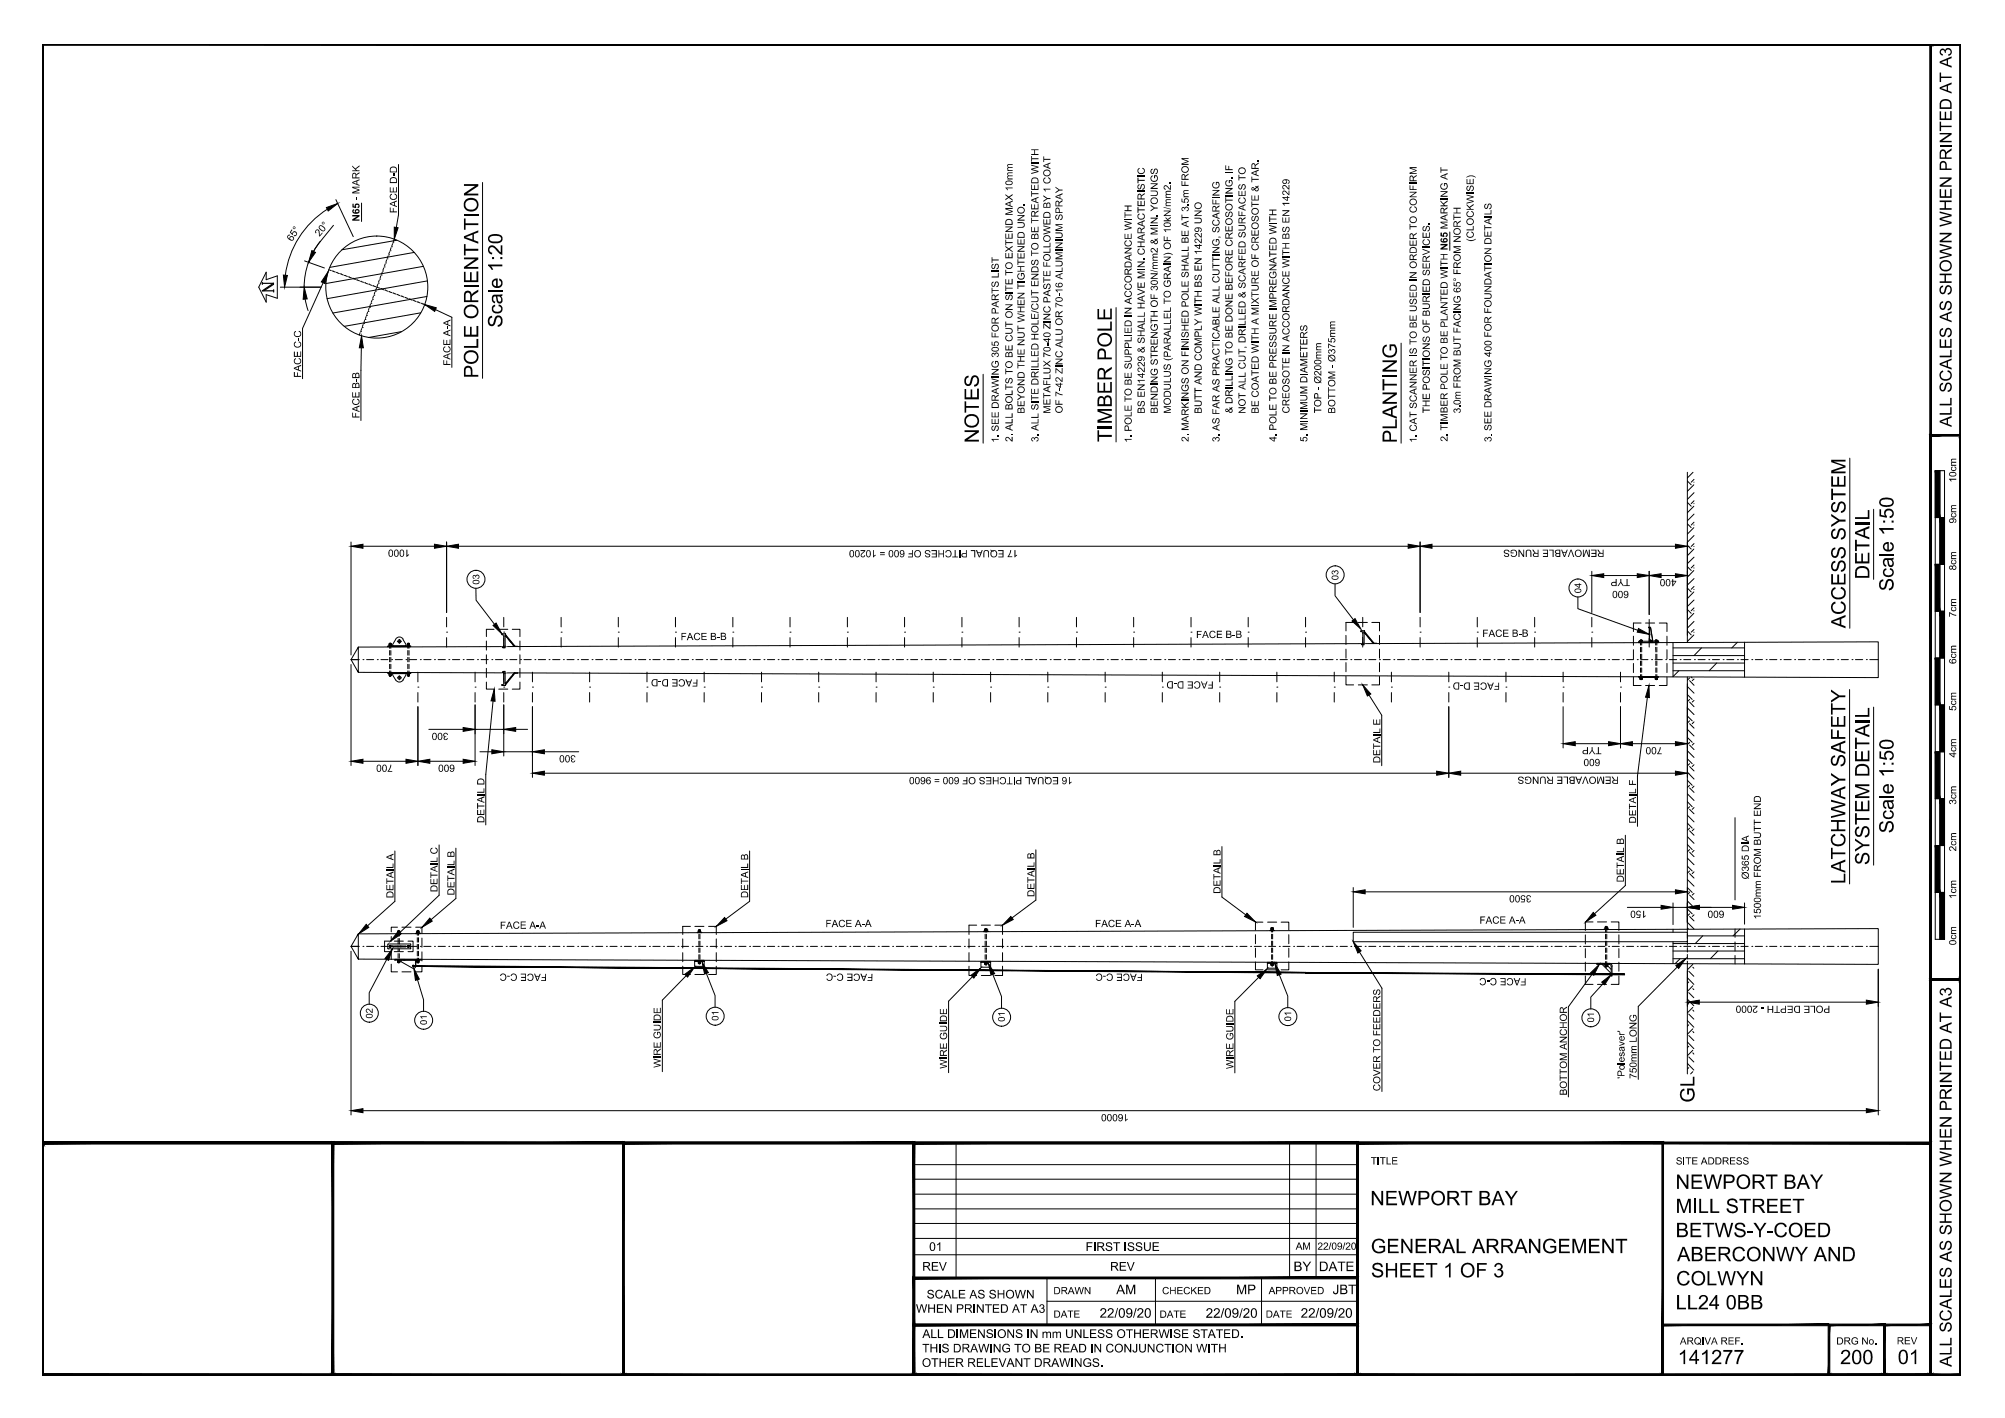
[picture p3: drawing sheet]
<svg xmlns="http://www.w3.org/2000/svg" width="420mm" height="297mm" viewBox="0 0 420 297" stroke-linecap="round" stroke-linejoin="round" font-family="sans-serif">
<defs><g id="words">
<g font-size="4.2">
<text x="105.3" y="68.6" transform="rotate(-90 105.3 68.6)">Scale 1:20</text>
<text x="100.2" y="79.2" transform="rotate(-90 100.2 79.2)">POLE ORIENTATION</text>
<text x="205.1" y="92.8" transform="rotate(-90 205.1 92.8)">NOTES</text>
<text x="233" y="92.6" transform="rotate(-90 233 92.6)">TIMBER POLE</text>
<text x="292.7" y="92.8" transform="rotate(-90 292.7 92.8)">PLANTING</text>
<text x="391.7" y="121.4" transform="rotate(-90 391.7 121.4)">DETAIL</text>
<text x="396.8" y="123.8" transform="rotate(-90 396.8 123.8)">Scale 1:50</text>
<text x="386.7" y="131.6" transform="rotate(-90 386.7 131.6)">ACCESS SYSTEM</text>
<text x="396.8" y="174.5" transform="rotate(-90 396.8 174.5)">Scale 1:50</text>
<text x="386.7" y="185.2" transform="rotate(-90 386.7 185.2)">LATCHWAY SAFETY</text>
<text x="391.7" y="181.2" transform="rotate(-90 391.7 181.2)">SYSTEM DETAIL</text>
<text x="355.1" y="231" transform="rotate(-90 355.1 231)">GL</text>
<text x="351.1" y="249">NEWPORT BAY</text>
<text x="287.2" y="252.5">NEWPORT BAY</text>
<text x="351.1" y="254.1">MILL STREET</text>
<text x="287.3" y="262.5">GENERAL ARRANGEMENT</text>
<text x="351.1" y="259.2">BETWS-Y-COED</text>
<text x="287.3" y="267.6">SHEET 1 OF 3</text>
<text x="351.2" y="269.2">COLWYN</text>
<text x="351.4" y="264.2">ABERCONWY AND</text>
<text x="351.1" y="274.3">LL24 0BB</text>
<text x="351.6" y="285.7">141277</text>
<text x="385.6" y="285.7">200</text>
<text x="397.7" y="285.7">01</text>
</g>
<g font-size="3.5">
<text x="409" y="89.5" transform="rotate(-90 409 89.5)">ALL SCALES AS SHOWN WHEN PRINTED AT A3</text>
<text x="409" y="286.3" transform="rotate(-90 409 286.3)">ALL SCALES AS SHOWN WHEN PRINTED AT A3</text>
</g>
<g font-size="2.8">
<text x="271" y="266.3">BY</text>
<text x="276.4" y="266.3">DATE</text>
<text x="233.9" y="271.1">AM</text>
<text x="259" y="271.1">MP</text>
<text x="279.3" y="271.1">JBT</text>
<text x="230.4" y="276">22/09/20</text>
<text x="252.7" y="276.1">22/09/20</text>
<text x="272.6" y="276">22/09/20</text>
</g>
<g font-size="2.5">
<text x="194.7" y="262">01</text>
<text x="227.5" y="262">FIRST ISSUE</text>
<text x="193.2" y="266.2">REV</text>
<text x="232.6" y="266.2">REV</text>
<text x="192" y="275">WHEN PRINTED AT A3</text>
<text x="194.2" y="272">SCALE AS SHOWN</text>
<text x="193.3" y="280.3">ALL DIMENSIONS IN mm UNLESS OTHERWISE STATED.</text>
<text x="193.2" y="286.3">OTHER RELEVANT DRAWINGS.</text>
<text x="193.2" y="283.3">THIS DRAWING TO BE READ IN CONJUNCTION WITH</text>
</g>
<g font-size="2.1">
<text x="75.3" y="46.4" transform="rotate(-90 75.3 46.4)">N65 - MARK</text>
<text x="83.2" y="44.7" transform="rotate(-90 83.2 44.7)">FACE D-D</text>
<text x="61.2" y="50.7" transform="rotate(-58 61.2 50.7)">65°</text>
<text x="67" y="49.7" transform="rotate(-51 67 49.7)">20°</text>
<text x="308.8" y="50.6" transform="rotate(-90 308.8 50.6)">(CLOCKWISE)</text>
<text x="94.4" y="76.6" transform="rotate(-90 94.4 76.6)">FACE A-A</text>
<text x="63.1" y="79.1" transform="rotate(-90 63.1 79.1)">FACE C-C</text>
<text x="75.3" y="87.6" transform="rotate(-90 75.3 87.6)">FACE B-B</text>
<text x="214.7" y="86.7" transform="rotate(-90 214.7 86.7)">BEYOND THE NUT WHEN TIGHTENED UNO.</text>
<text x="220.1" y="86.7" transform="rotate(-90 220.1 86.7)">METAFLUX 70-40 ZINC PASTE FOLLOWED BY 1 COAT</text>
<text x="222.7" y="86.6" transform="rotate(-90 222.7 86.6)">OF 7-42 ZINC ALU OR 70-16 ALUMINIUM SPRAY</text>
<text x="239.9" y="86.7" transform="rotate(-90 239.9 86.7)">BS EN14229 &amp; SHALL HAVE MIN. CHARACTERISTIC</text>
<text x="242.6" y="86.7" transform="rotate(-90 242.6 86.7)">BENDING STRENGTH OF 30N/mm2 &amp; MIN. YOUNGS</text>
<text x="245.3" y="86.7" transform="rotate(-90 245.3 86.7)">MODULUS (PARALLEL TO GRAIN) OF 10kN/mm2.</text>
<text x="251.8" y="86.7" transform="rotate(-90 251.8 86.7)">BUTT AND COMPLY WITH BS EN 14229 UNO</text>
<text x="258.3" y="86.6" transform="rotate(-90 258.3 86.6)">&amp; DRILLING TO BE DONE BEFORE CREOSOTING. IF</text>
<text x="261" y="86.7" transform="rotate(-90 261 86.7)">NOT ALL CUT, DRILLED &amp; SCARFED SURFACES TO</text>
<text x="263.8" y="86.7" transform="rotate(-90 263.8 86.7)">BE COATED WITH A MIXTURE OF CREOSOTE &amp; TAR.</text>
<text x="270.2" y="86.6" transform="rotate(-90 270.2 86.6)">CREOSOTE IN ACCORDANCE WITH BS EN 14229</text>
<text x="276.9" y="86.5" transform="rotate(-90 276.9 86.5)">TOP - Ø200mm</text>
<text x="279.8" y="86.7" transform="rotate(-90 279.8 86.7)">BOTTOM - Ø375mm</text>
<text x="299.6" y="86.5" transform="rotate(-90 299.6 86.5)">THE POSITIONS OF BURIED SERVICES.</text>
<text x="306.1" y="86.6" transform="rotate(-90 306.1 86.6)">3.0m FROM BUT FACING 65° FROM NORTH</text>
<text x="209.3" y="92.7" transform="rotate(-90 209.3 92.7)">1. SEE DRAWING 305 FOR PARTS LIST</text>
<text x="212.2" y="92.6" transform="rotate(-90 212.2 92.6)">2. ALL BOLTS TO BE CUT ON SITE TO EXTEND MAX 10mm</text>
<text x="217.6" y="92.6" transform="rotate(-90 217.6 92.6)">3. ALL SITE DRILLED HOLE/CUT ENDS TO BE TREATED WITH</text>
<text x="237.1" y="92.7" transform="rotate(-90 237.1 92.7)">1. POLE TO BE SUPPLIED IN ACCORDANCE WITH</text>
<text x="249.1" y="92.6" transform="rotate(-90 249.1 92.6)">2. MARKINGS ON FINISHED POLE SHALL BE AT 3.5m FROM</text>
<text x="255.6" y="92.6" transform="rotate(-90 255.6 92.6)">3. AS FAR AS PRACTICABLE ALL CUTTING, SCARFING</text>
<text x="267.5" y="92.5" transform="rotate(-90 267.5 92.5)">4. POLE TO BE PRESSURE IMPREGNATED WITH</text>
<text x="274" y="92.6" transform="rotate(-90 274 92.6)">5. MINIMUM DIAMETERS</text>
<text x="296.9" y="92.7" transform="rotate(-90 296.9 92.7)">1. CAT SCANNER IS TO BE USED IN ORDER TO CONFIRM</text>
<text x="303.3" y="92.5" transform="rotate(-90 303.3 92.5)">2. TIMBER POLE TO BE PLANTED WITH N65 MARKING AT</text>
<text x="312.5" y="92.6" transform="rotate(-90 312.5 92.6)">3. SEE DRAWING 400 FOR FOUNDATION DETAILS</text>
<text x="409.9" y="101.1" transform="rotate(-90 409.9 101.1)">10cm</text>
<text x="409.9" y="109.6" transform="rotate(-90 409.9 109.6)">9cm</text>
<text x="86" y="115.1" transform="rotate(-180 86 115.1)">1000</text>
<text x="213.4" y="115.2" transform="rotate(-180 213.4 115.2)">17 EQUAL PITCHES OF 600 = 10200</text>
<text x="336.2" y="115.1" transform="rotate(-180 336.2 115.1)">REMOVABLE RUNGS</text>
<text x="409.9" y="119.5" transform="rotate(-90 409.9 119.5)">8cm</text>
<text x="341.3" y="123.8" transform="rotate(-180 341.3 123.8)">600</text>
<text x="341.6" y="121.3" transform="rotate(-180 341.6 121.3)">TYP</text>
<text x="351.3" y="121.3" transform="rotate(-180 351.3 121.3)">400</text>
<text x="409.9" y="129.3" transform="rotate(-90 409.9 129.3)">7cm</text>
<text x="142.6" y="134.1">FACE B-B</text>
<text x="250.6" y="133.6">FACE B-B</text>
<text x="310.6" y="133.4">FACE B-B</text>
<text x="146.3" y="142.3" transform="rotate(-180 146.3 142.3)">FACE D-D</text>
<text x="254.3" y="142.7" transform="rotate(-180 254.3 142.7)">FACE D-D</text>
<text x="314.3" y="143" transform="rotate(-180 314.3 143)">FACE D-D</text>
<text x="409.9" y="139.1" transform="rotate(-90 409.9 139.1)">6cm</text>
<text x="409.9" y="148.9" transform="rotate(-90 409.9 148.9)">5cm</text>
<text x="94" y="153.5" transform="rotate(-180 94 153.5)">300</text>
<text x="82.3" y="160.2" transform="rotate(-180 82.3 160.2)">700</text>
<text x="95.3" y="160.2" transform="rotate(-180 95.3 160.2)">600</text>
<text x="120.7" y="158.2" transform="rotate(-180 120.7 158.2)">300</text>
<text x="289.2" y="159.9" transform="rotate(-90 289.2 159.9)">DETAIL E</text>
<text x="335.3" y="159" transform="rotate(-180 335.3 159)">600</text>
<text x="335.6" y="156.5" transform="rotate(-180 335.6 156.5)">TYP</text>
<text x="348.3" y="156.5" transform="rotate(-180 348.3 156.5)">700</text>
<text x="409.9" y="158.7" transform="rotate(-90 409.9 158.7)">4cm</text>
<text x="224.8" y="162.8" transform="rotate(-180 224.8 162.8)">16 EQUAL PITCHES OF 600 = 9600</text>
<text x="339.2" y="162.7" transform="rotate(-180 339.2 162.7)">REMOVABLE RUNGS</text>
<text x="101.5" y="172.4" transform="rotate(-90 101.5 172.4)">DETAIL D</text>
<text x="342.8" y="172.5" transform="rotate(-90 342.8 172.5)">DETAIL F</text>
<text x="409.9" y="168.6" transform="rotate(-90 409.9 168.6)">3cm</text>
<text x="409.9" y="178.4" transform="rotate(-90 409.9 178.4)">2cm</text>
<text x="340.3" y="184.8" transform="rotate(-90 340.3 184.8)">DETAIL B</text>
<text x="366.5" y="184.2" transform="rotate(-90 366.5 184.2)">Ø365 DIA</text>
<text x="82.5" y="188.1" transform="rotate(-90 82.5 188.1)">DETAIL A</text>
<text x="91.7" y="186.9" transform="rotate(-90 91.7 186.9)">DETAIL C</text>
<text x="95.2" y="187.5" transform="rotate(-90 95.2 187.5)">DETAIL B</text>
<text x="156.8" y="188.1" transform="rotate(-90 156.8 188.1)">DETAIL B</text>
<text x="216.8" y="187.9" transform="rotate(-90 216.8 187.9)">DETAIL B</text>
<text x="255.8" y="187.2" transform="rotate(-90 255.8 187.2)">DETAIL B</text>
<text x="320.9" y="187.5" transform="rotate(-180 320.9 187.5)">3500</text>
<text x="345.1" y="190.8" transform="rotate(-180 345.1 190.8)">150</text>
<text x="361.3" y="190.8" transform="rotate(-180 361.3 190.8)">600</text>
<text x="409.9" y="188.3" transform="rotate(-90 409.9 188.3)">1cm</text>
<text x="104.8" y="194.6">FACE A-A</text>
<text x="173" y="194.2">FACE A-A</text>
<text x="229.5" y="194.2">FACE A-A</text>
<text x="310" y="193.5">FACE A-A</text>
<text x="369" y="192.6" transform="rotate(-90 369 192.6)">1500mm FROM BUTT END</text>
<text x="409.9" y="198" transform="rotate(-90 409.9 198)">0cm</text>
<text x="114.6" y="204" transform="rotate(-180 114.6 204)">FACE C-C</text>
<text x="183" y="204" transform="rotate(-180 183 204)">FACE C-C</text>
<text x="239.5" y="204" transform="rotate(-180 239.5 204)">FACE C-C</text>
<text x="319.9" y="204.9" transform="rotate(-180 319.9 204.9)">FACE C-C</text>
<text x="383.5" y="210.7" transform="rotate(-180 383.5 210.7)">POLE DEPTH - 2000</text>
<text x="138.5" y="223.7" transform="rotate(-90 138.5 223.7)">WIRE GUIDE</text>
<text x="198.4" y="223.9" transform="rotate(-90 198.4 223.9)">WIRE GUIDE</text>
<text x="258.5" y="223.9" transform="rotate(-90 258.5 223.9)">WIRE GUIDE</text>
<text x="340.4" y="226" transform="rotate(-90 340.4 226)">'Polesaver'</text>
<text x="343" y="226" transform="rotate(-90 343 226)">750mm LONG</text>
<text x="236.5" y="233.4" transform="rotate(-180 236.5 233.4)">16000</text>
<text x="289.2" y="228.6" transform="rotate(-90 289.2 228.6)">COVER TO FEEDERS</text>
<text x="328.4" y="229.4" transform="rotate(-90 328.4 229.4)">BOTTOM ANCHOR</text>
<text x="287.3" y="243.9">TITLE</text>
<text x="351.2" y="243.9">SITE ADDRESS</text>
<text x="271.6" y="261.8">AM</text>
<text x="276.1" y="261.8">22/09/20</text>
<text x="220.8" y="271.1">DRAWN</text>
<text x="243.5" y="271.1">CHECKED</text>
<text x="265.9" y="271.1">APPROVED</text>
<text x="220.8" y="276">DATE</text>
<text x="243" y="276.1">DATE</text>
<text x="265.2" y="276">DATE</text>
<text x="352" y="281.6">ARQIVA REF.</text>
<text x="384.8" y="281.6">DRG No.</text>
<text x="397.5" y="281.6">REV</text>
</g>
<g font-size="2">
<text x="100.4" y="122.5" transform="rotate(-90 100.4 122.5)">03</text>
<text x="280.4" y="121.5" transform="rotate(-90 280.4 121.5)">03</text>
<text x="331.4" y="124.3" transform="rotate(-90 331.4 124.3)">04</text>
<text x="78" y="213.4" transform="rotate(-90 78 213.4)">02</text>
<text x="89.4" y="214.7" transform="rotate(-90 89.4 214.7)">01</text>
<text x="150.6" y="213.8" transform="rotate(-90 150.6 213.8)">01</text>
<text x="210.6" y="214" transform="rotate(-90 210.6 214)">01</text>
<text x="270.6" y="214" transform="rotate(-90 270.6 214)">01</text>
<text x="334" y="214.2" transform="rotate(-90 334 214.2)">01</text>
</g>
</g></defs>
<!-- layer: TEXT AND DIMENSIONS -->
<g fill="none" stroke="#000" stroke-width=".21">
<path d="M83.5 34.5v10.5l-.5 2.7M101.1 38.2v41M67.7 59.2l-4.3 9.6v10.5M83.1 50.3l-11.4 2M86.8 52.9l-17.7 3.1M88.7 55.8l-20.4 3.6M89.6 58.8l-21.1 3.8M75.7 72.9l-.1 15.2M84.1 69.5l-6.9 1.2M88.2 65.5l-16.1 2.9M89.5 62.1l-19.7 3.5M91.3 64.9l3.4 1.6v10.5"/>
<path d="M206 78.4v14.4M233.9 64.4v28.2M293.6 71.9v20.9M353.6 98.9v35.7M354.8 98.9l-1.2 1.2M387.6 96v35.6M297.6 113.5v14.8M300.1 114.4h51M333.6 119.7v8.6M345.6 119.7v9M353.6 100.8l.8 .8M353.6 105.2l.8 .8"/>
<path d="M353.6 109.7l.8 .8M353.6 114.2l.8 .8M353.6 118.7l.8 .8M355 101h.1M355 105.5h.1M355 110h.1M355 114.5h.1M355 119h.1M355 101.6l-1.4 1.3M355 106l-1.4 1.4M355 110.5l-1.4 1.4M355 115l-1.4 1.4"/>
<path d="M355 119.5l-1.4 1.4M355 103.2l-1.4 1.4M355 107.7l-1.4 1.4M355 112.2l-1.4 1.4M355 116.7l-1.4 1.4M355 100.4l-.6 .6M355 104.9l-.6 .6M355 109.4l-.6 .6M355 113.9l-.6 .6M355 118.4l-.6 .6M392.6 106.7v14.7M93.6 132.4h.1"/>
<path d="M93.6 129.3v2M93.6 133.6v2M99.7 123.2l.1 2.5 3.8 5.1M101.9 134.3v1.9M101.9 137.2v1.9M101.9 140v1.9M103.5 131.8h-1.6v1.6M104.5 131.8h1.9M105.6 132.4h.1M105.6 129.3v2M105.6 133.6v2M105.9 133.1l2 2.3"/>
<path d="M107.3 131.8h1.7v1.6M109 134.3v1.9M109 137.2v1.9M109 140v1.9M117.6 132.4h.1M117.6 129.3v2M117.6 133.6v2M129.6 132.4h.1M129.6 129.3v2M129.6 133.6v2M141.5 132.4h.1M141.5 129.3v2"/>
<path d="M141.5 133.6v2M153.6 132.4h.1M153.6 129.3v2M153.6 133.6v2M165.6 132.4h.1M165.6 129.3v2M165.6 133.6v2M177.6 132.4h.1M177.6 129.3v2M177.6 133.6v2M189.6 132.4h.1M189.6 129.3v2"/>
<path d="M189.6 133.6v2M201.6 132.4h.1M201.6 129.3v2M201.6 133.6v2M213.6 132.4h.1M213.6 129.3v2M213.6 133.6v2M225.6 132.4h.1M225.6 129.3v2M225.6 133.6v2M237.6 132.4h.1M237.6 129.3v2"/>
<path d="M237.6 133.6v2M249.6 132.4h.1M249.6 129.3v2M249.6 133.6v2M261.6 132.4h.1M261.6 129.3v2M261.6 133.6v2M273.6 132.4h.1M273.6 129.3v2M273.6 133.6v2M279.8 122.3v2.5l3.8 5M282.1 133.1v1.9"/>
<path d="M282.1 136v1.9M282.1 138.8v1.9M283.7 130.4h-1.6v1.8M284.6 130.4h1.9M285.6 132.4h.1M285.6 129.3v2M285.6 133.6v2M285.9 132.4l2 2.3M287.5 130.4h1.6v1.8M289.1 133.1v1.9M289.1 136v1.9M289.1 138.8v1.9"/>
<path d="M297.6 132.4h.1M297.6 129.3v2M297.6 133.6v2M309.6 132.4h.1M309.6 129.3v2M309.6 133.6v2M321.6 132.4h.1M321.6 129.3v2M321.6 133.6v2M330.7 125.1v2.4l12.5 4.5M333.6 132.4h.1M333.6 129.3v2"/>
<path d="M333.6 133.6v2M336.1 120.6h7M342.3 133.3v1.9M342.3 136.1v1.9M342.3 139v1.9M343.9 130.5h-1.6v1.8M344.8 130.5h1.9M345.6 132.6h.1M345.6 129.8v1.7M345.6 133.8v1.8M347.7 130.5h1.6v1.8M348.1 120.6h3"/>
<path d="M349.3 133.3v1.9M349.3 136.1v1.9M349.3 139v1.9M350.6 135.7h15M350.6 137.3h15M350.6 138.9h15M350.6 134.6v7.2M353.6 123.2l.8 .8M353.6 127.7l.8 .8M353.6 132.2l.8 .8M355 123.4v.1M355 127.9v.1"/>
<path d="M355 132.4v.1M355 124l-1.4 1.4M355 128.5l-1.4 1.4M355 133l-1.4 1.4M355 121.2l-1.4 1.4M355 125.7l-1.4 1.3M355 130.2l-1.4 1.4M355 122.9l-.6 .5M355 127.3l-.6 .6M355 131.9l-.6 .5M356.6 135.7l-1.6 1.6M359.7 138.9l-1.5 1.6"/>
<path d="M364.1 134.5l-1.2 1.2M87.6 143.9h.1M87.6 140.8v2M87.6 145.1v2M87.6 148v12.4M89.9 152.8h7.2M90.1 159.5h7M99.6 143.9h.1M99.6 140.8v2M99.6 145.1v2M99.6 147.7v12.7M99.6 152.8h6"/>
<path d="M100.6 157.5h2.5M101.9 142.9v1.5h1.6M103.3 146.9l-1.5 15.3v10.6M104.5 144.4h1.9M105.6 143.9h.1M105.6 140.8v2M105.6 145.1v2M105.6 147.7v10.7M105.6 157.5h6M107.9 141l-2 2.3M108.1 152.8h2.5M109 142.9v1.5h-1.7"/>
<path d="M111.6 143.9h.1M111.6 140.8v2M111.6 145.1v2M111.6 148v14.9M114.1 157.5h7.2M123.6 143.9h.1M123.6 140.8v2M123.6 145.1v2M135.6 143.9h.1M135.6 140.8v2M135.6 145.1v2M147.6 143.9h.1"/>
<path d="M147.6 140.8v2M147.6 145.1v2M159.6 143.9h.1M159.6 140.8v2M159.6 145.1v2M171.6 143.9h.1M171.6 140.8v2M171.6 145.1v2M183.6 143.9h.1M183.6 140.8v2M183.6 145.1v2M195.6 143.9h.1"/>
<path d="M195.6 140.8v2M195.6 145.1v2M207.6 143.9h.1M207.6 140.8v2M207.6 145.1v2M219.6 143.9h.1M219.6 140.8v2M219.6 145.1v2M231.6 143.9h.1M231.6 140.8v2M231.6 145.1v2M243.6 143.9h.1"/>
<path d="M243.6 140.8v2M243.6 145.1v2M255.6 143.9h.1M255.6 140.8v2M255.6 145.1v2M267.6 143.9h.1M267.6 140.8v2M267.6 145.1v2M279.6 143.9h.1M279.6 140.8v2M279.6 145.1v2M282.1 141.7v1.8h1.6"/>
<path d="M284.6 143.5h1.9M286.9 145.6l2.6 4.2v10.6M289.1 141.7v1.8h-1.6M291.6 143.9h.1M291.6 140.8v2M291.6 145.1v2M303.6 143.9h.1M303.6 140.8v2M303.6 145.1v2M303.6 148v14.9M315.6 143.9h.1M315.6 140.8v2"/>
<path d="M315.6 145.1v2M327.6 143.9h.1M327.6 140.8v2M327.6 145.1v2M327.6 148v8.7M330.1 155.8h7M339.6 143.9h.1M339.6 140.8v2M339.6 145.1v2M339.6 148v8.7M342.1 155.8h9M342.3 141.8v1.8h1.6"/>
<path d="M344.8 143.6h1.9M345.2 146.1l-2.1 16.5v10.5M349.3 141.8v1.8h-1.6M350.6 140.5h15M351.8 140.5l-1.2 1.2M353.6 141.8v52.8M353.6 159l1 1M353.6 154.5l1 1M353.6 150l1 1M353.6 145.5l1 1M353.6 157.3l1.4 1.4M353.6 152.8l1.4 1.4"/>
<path d="M353.6 148.3l1.4 1.4M353.6 143.8l1.4 1.4M354.1 142l-.5 .5M354.1 146.5l-.5 .5M354.1 151l-.5 .5M354.1 155.5l-.5 .5M354.1 160l-.5 .4M354.1 156.1l.9 .9M354.1 151.6l.9 .9M354.1 147.1l.9 .9M354.1 142.6l.9 1M354.4 141.8l.2 .2"/>
<path d="M355 142.2l-.4 .4M355 146.7l-.4 .4M355 151.2l-.4 .4M355 155.7l-.4 .4M387.6 144.4v40.8M392.6 148.1v33.1M82.7 178.3v10.5l-5.7 5.1M92 177v10.5l-8.3 8M95.5 177.7v10.5l-5.2 4.5M114.1 162h187M157.1 178.3v10.5l-5 3.7M217.1 178v10.6l-5 3.7"/>
<path d="M256.1 177.3v10.6l5 3.7M306.1 162h45M340.6 175v10.5l-6.5 5.9M353.6 176.9l1 1.1M353.6 172.4l1 1.1M353.6 167.9l1 1.1M353.6 163.4l1 1.1M353.6 179.7l1.4 1.4M353.6 175.3l1.4 1.4M353.6 170.8l1.4 1.4M353.6 166.3l1.4 1.4M353.6 161.8l1.4 1.4"/>
<path d="M354.1 164.5l-.5 .5M354.1 169l-.5 .5M354.1 173.5l-.5 .4M354.1 178l-.5 .4M354.1 178.5l.9 1M354.1 174l.9 1M354.1 169.5l.9 1M354.1 165.1l.9 .9M354.1 160.6l.9 .9M355 160.2l-.4 .4M355 164.7l-.4 .4M355 169.2l-.4 .3"/>
<path d="M355 173.7l-.4 .3M355 178.1l-.4 .4M363.6 171.3v17.2M81.6 198.2h.3M81.7 197.1h-1.1v2.2h1.1M81.8 198.1v.4M82 196.2v.9M82 199.4v1.6M82.6 197.1h1.9M82.6 199.3h1.9M83.3 194.2h-1.3v1M84.2 194.2h1.9"/>
<path d="M85.4 198.2h.4M85.5 197.1h1.1v2.2h-1.1M85.6 198.1v.4M87.1 194.2h1.3v1.4M88.4 196.5v1.9M88.4 199.4v1.9M143.1 196.7v1.9M143.1 199.6v1.9M144.7 194.1h-1.6v1.6M145.6 194.1h1.9M148.5 194.1h1.6v1.6M150.1 196.7v1.9"/>
<path d="M150.1 199.6v1.9M203.1 196.7v1.9M203.1 199.6v1.9M204.7 193.8h-1.6v1.9M205.6 193.8h1.9M208.5 193.8h1.6v1.9M210.1 196.7v1.9M210.1 199.6v1.9M263.1 195.8v1.9M263.1 198.6v1.9M264.7 193.2h-1.6v1.6M265.6 193.2h1.9"/>
<path d="M268.5 193.2h1.6v1.6M270.1 195.8v1.9M270.1 198.6v1.9M283.6 185.9v8.4M284.9 199.4l4.7 7.6v21.6M286.1 186.8h65M332.2 195.8v1.9M332.2 198.7v1.9M333.8 193.1h-1.6v1.8M334.8 193.1h1.9M337.6 193.1h1.6v1.8M339.2 195.8v1.9"/>
<path d="M339.2 198.7v1.9M341 190.1h7.1M350.6 197.7h15M350.6 199.2h15M350.6 189.1v4.6M350.6 194.6v.7M350.6 197.3v4.5M350.6 190.1h3M353.6 194.5h.1M353.6 190.4l1 1M353.6 185.9l1 1M353.6 181.4l1 1.1"/>
<path d="M353.6 193.2l1.4 1.4M353.6 188.7l1.4 1.4M353.6 184.2l1.4 1.4M353.6 196h12M354.1 182.5l-.5 .4M354.1 186.9l-.5 .5M354.1 191.4l-.5 .5M354.1 192l.9 .9M354.1 187.5l.9 .9M354.1 183l.9 .9M355 182.6l-.4 .4M355 187.2l-.4 .3"/>
<path d="M355 191.6l-.4 .4M356.1 190.1h7M356.8 196l-1.6 1.7M360 199.2l-1.6 1.6M363.6 194.6v1.7M363.6 197.3v1.9M364.6 194.6l-1.4 1.4M365.6 189.1v4.5M81.1 201l-3.7 6.9v2.5M82 202v1.6h1.3M84.2 203.6h1.9M84.6 201.1h.1"/>
<path d="M87.1 201.9h.1M87.5 205.2l1.3 4.2v2.5M88.4 202.2v1.4h-1.3M143.1 202.4v1.7h1.6M143.8 204.4l-5 5.1v15M145.6 204.1h1.9M148 203.9l1.8 4.6v2.5M150.1 202.4v1.7h-1.6M203.1 202.4v1.9h1.6M203.8 204.6l-5 5.1v15M205.6 204.3h1.9M208.1 204.1l1.8 4.6v2.5"/>
<path d="M210.1 202.4v1.9h-1.6M263.1 201.5v1.7h1.6M263.8 204.7l-5 5.1v14.9M265.6 203.2h1.9M268.1 204.2l1.8 4.5v2.4M270.1 201.5v1.7h-1.6M332.2 204.4v1.8h1.6M332.2 201.5v2M333.7 204l-5 6.9v18.9M334.8 206.2h1.9M335.9 206l-2.5 2.9v2.5M336.5 201.9h.2"/>
<path d="M339.2 204.4v1.8h-1.6M339.2 201.5v2M350.6 200.8h15M351.5 202.6l-8.2 8.2v15.3M352.1 200.8l-1.1 1.1M353.6 201.9v23.1M353.6 204.8l1.4 1.4M353.6 209.3l1.4 1.4M353.6 213.8l1.4 1.4M353.6 218.3l1.4 1.4M353.9 203.5l1.1 1M353.9 207.9l1.1 1.1"/>
<path d="M353.9 212.4l1.1 1.1M353.9 216.9l1.1 1.1M353.9 205.7l-.3 .3M353.9 210.2l-.3 .3M353.9 214.7l-.3 .3M353.9 219.2l-.3 .3M354.7 202.6l.3 .2M354.7 207.1l.3 .2M354.7 211.6l.3 .2M354.7 216.1l.3 .2M354.7 202l-1.1 1.2M354.7 206.5l-1.1 1.2"/>
<path d="M354.7 211l-1.1 1.2M354.7 215.5l-1.1 1.2M363.6 200.2v1.7M353.6 222.8l1.4 1.4M353.9 221.4l1.1 1.1M353.9 223.6l-.3 .3M354.7 220.6l.3 .2M354.7 220l-1.1 1.1"/>
<circle cx="99.7" cy="121.3" r="1.88"/>
<circle cx="279.8" cy="120.4" r="1.88"/>
<circle cx="330.7" cy="123.2" r="1.88"/>
<circle cx="77.4" cy="212.2" r="1.88"/>
<circle cx="88.8" cy="213.7" r="1.88"/>
<circle cx="149.9" cy="212.9" r="1.88"/>
<circle cx="209.9" cy="213.1" r="1.88"/>
<circle cx="269.9" cy="213" r="1.88"/>
<circle cx="333.4" cy="213.2" r="1.88"/>
</g>
<!-- layer: 0 -->
<g fill="none" stroke="#000" stroke-width=".21">
<path d="M405.5 98.6h2v98.2h-2zM406.5 98.6v98.2M405.5 118.2h2M405.5 108.4h2M365.6 134.5v7.4M405.5 137.8h2M405.5 128.1h2M405.5 157.5h2M405.5 147.7h2M405.5 177.1h2M405.5 167.3h2M365.6 194.6v7.3"/>
<path d="M405.5 186.9h2M353.6 203.3v7.5M356.1 209.9h35M393.6 203v7.8M200.3 239.4v28.3M270.2 239.4v28.3M275.8 239.4v28.3M191.5 250.1h93M191.5 247h93M191.5 244h93M191.5 256.3h93M191.5 253.2h93"/>
<path d="M191.5 259.4h93M191.5 262.8h93M219.4 267.7v9.8M219.4 272.6h65.1M242.1 267.7v9.8M264.4 267.7v9.8"/>
</g>
<g fill="#000" stroke="#000" stroke-width=".21">
<path d="M353.6 209.9l2.5-.4v.9zM391.1 209.5l2.5 .4-2.5 .5z"/>
<path d="M8.9 9.3l.2 .2h401.6zM8.9 9.3h402l-.2 .2z"/>
<path d="M404.4 9.3l.3 .2zM404.4 9.3l.3 .2-.3 278.5zM404.7 9.5l-.3 278.5 .3-.1zM404.4 288l.3-.1z"/>
<path d="M404.6 9.3l.1 .2h6zM404.6 9.3h6.3l-.2 .2z"/>
<path d="M410.7 9.5v278.4l.2-278.6zM410.9 9.3v278.7l-.2-.1z"/>
<path d="M410.7 9.5v278.4l.2-278.6zM410.9 9.3v278.7l-.2-.1z"/>
<path d="M404.4 91l.3 .4 6.2-.4zM404.7 91.4l6.2-.4-.2 .4zM410.9 91l-.2 .4z"/>
<path d="M404.4 91l.3 114v-113.6zM404.4 91l.3 114-.3 .4z"/>
<path d="M405.5 98.6l1 9.8v-9.8zM405.5 98.6l1 9.8h-1z"/>
<path d="M410.7 91.4l.2 113.8v-114zM410.7 91.4l.2 113.8-.2-.2zM410.7 205l.2 .4zM404.7 205h6l.2 .4zM404.7 205l-.3 .4h6.5z"/>
<path d="M405.5 118.2l1 9.8v-9.8zM405.5 118.2l1 9.8h-1z"/>
<path d="M406.5 108.4l1 9.8v-9.8zM406.5 108.4l1 9.8h-1z"/>
<path d="M405.5 137.8l1 9.9v-9.9zM405.5 137.8l1 9.9h-1z"/>
<path d="M406.5 128l1 9.8v-9.8zM406.5 128l1 9.8h-1z"/>
<path d="M405.5 157.5l1 9.8v-9.8zM405.5 157.5l1 9.8h-1z"/>
<path d="M406.5 147.7l1 9.8v-9.8zM406.5 147.7l1 9.8h-1z"/>
<path d="M405.5 177.1l1 9.8v-9.8zM405.5 177.1l1 9.8h-1z"/>
<path d="M406.5 167.3l1 9.8v-9.8zM406.5 167.3l1 9.8h-1z"/>
<path d="M406.5 186.9l1 9.9v-9.9zM406.5 186.9l1 9.9h-1z"/>
<path d="M404.4 205l.3 .4 6.2-.4zM404.7 205.4l6.2-.4-.2 .4zM410.9 205l-.2 .4z"/>
<path d="M410.9 205.2l-.2 .2 .2 82.6zM410.7 205.4l.2 82.6-.2-.1zM410.7 287.9l.2 .1z"/>
<path d="M8.9 239.2l.2 .4zM8.9 239.2l395.5 .4h-395.3zM8.9 239.2l395.5 .4 .3-.4z"/>
<path d="M9.1 239.6h60.5l.3-.4zM8.9 239.2h61l-60.8 .4zM8.9 239.2l.2 .4z"/>
<path d="M69.9 239.6h60.6l.3-.4zM69.6 239.2h61.2l-60.9 .4zM69.6 239.2l.3 48.7v-48.3zM69.6 239.2l.3 48.7-.3 .1zM69.6 288l.3-.1z"/>
<path d="M130.8 239.6h60.5l.4-.4zM130.5 239.2h61.2l-60.9 .4zM130.5 239.2l.3 48.7v-48.3zM130.5 239.2l.3 48.7-.3 .1zM130.5 288l.3-.1z"/>
<path d="M191.7 239.6h92.6l.3-.4zM191.3 239.2h93.3l-92.9 .4zM191.3 239.2l.4 48.7v-48.3zM191.3 239.2l.4 48.7-.4 .1zM191.3 288l.4-.1z"/>
<path d="M284.6 239.6h63.7l.3-.4zM284.3 239.2h64.3l-64 .4zM284.3 239.2l.3 48.7v-48.3zM284.3 239.2l.3 48.7-.3 .1zM284.3 288l.3-.1z"/>
<path d="M404.7 239.2l-.3 .4 .3 48.4zM404.4 239.6l.3 48.4-.3-.1zM404.4 287.9l.3 .1z"/>
<path d="M191.3 277.4l.4 .3 92.9-.3zM191.7 277.7l92.9-.3-.3 .3zM284.6 277.4l-.3 .3 .3 10.3zM284.3 277.7l.3 10.3-.3-.1zM284.3 287.9l.3 .1z"/>
<path d="M191.3 277.7h93.3l-.3-.3zM191.3 277.7l.4-.3h92.6zM191.3 267.5v10.2l.4-.3zM191.3 267.5l.4 .4v9.5zM191.3 267.5l.4 .4 92.9-.4zM191.7 267.9l92.9-.4-.3 .4zM284.6 267.5l-.3 .4 .3 9.8zM284.3 267.9l.3 9.8-.3-.3z"/>
<path d="M383.1 277.4l.3 .3 11.6-.3zM383.4 277.7l11.6-.3-.3 .3zM395 277.4l-.3 .3 .3 10.3zM394.7 277.7l.3 10.3-.3-.1zM394.7 287.9l.3 .1z"/>
<path d="M348.4 277.7h34.9v-.3zM348.4 277.4h34.9l-34.9 .3z"/>
<path d="M394.7 277.4l.3 .3 9.7-.3zM395 277.7l9.7-.3-.3 .3zM404.7 277.4l-.3 .3 .3 10.3zM404.4 277.7l.3 10.3-.3-.1zM404.4 287.9l.3 .1z"/>
<path d="M9.1 9.5l-.2 278.5 .2-.1zM8.9 9.3l.2 .2-.2 278.5z"/>
<path d="M9.1 239.6l-.2 48.4 .2-.1zM8.9 239.4l.2 .2-.2 48.4z"/>
<path d="M9.1 287.9l60.7 .1-.2-.1zM9.1 287.9l60.7 .1h-60.9z"/>
<path d="M69.6 287.9l.3 .1zM69.9 239.2v48.8l-.3-.1zM69.9 239.2l-.3 .4v48.3z"/>
<path d="M69.9 287.9l60.7 .1-.1-.1zM69.9 287.9l60.7 .1h-60.8z"/>
<path d="M130.5 287.9l.3 .1zM130.8 239.2v48.8l-.3-.1zM130.8 239.2l-.3 .4v48.3z"/>
<path d="M130.8 287.9l60.7 .1-.2-.1zM130.8 287.9l60.7 .1h-60.9z"/>
<path d="M191.3 287.9l.4 .1zM191.7 239.2v48.8l-.4-.1zM191.7 239.2l-.4 .4v48.3z"/>
<path d="M191.7 287.9l92.8 .1-.2-.1zM191.7 287.9l92.8 .1h-93z"/>
<path d="M284.3 287.9l.3 .1zM284.6 239.2v48.8l-.3-.1zM284.6 239.2l-.3 .4v48.3z"/>
<path d="M191.5 288h93l-.2-.1zM191.7 287.9h92.6l-92.8 .1zM191.3 288l.4-.1zM191.7 277.7v10.2l-.4 .1zM191.3 277.4v10.6l.4-10.3z"/>
<path d="M284.6 287.9l63.8 .1-.1-.1zM284.6 287.9l63.8 .1h-63.9z"/>
<path d="M348.3 287.9l.3 .1zM348.6 239.2v48.8l-.3-.1zM348.6 239.2l-.3 .4v48.3z"/>
<path d="M383.3 288h11.6l-.2-.1zM383.4 287.9h11.3l-11.4 .1zM383.1 288l.3-.1zM383.4 277.7v10.2l-.3 .1zM383.1 277.4v10.6l.3-10.3z"/>
<path d="M8.9 288h395.7l-.2-.1zM8.9 288l.2-.1h395.3zM8.9 239.4v48.6l.2-.1zM8.9 239.4l.2 .2v48.3z"/>
<path d="M394.9 288h9.7l-.2-.1zM394.9 288l.1-.1h9.4zM394.7 288l.3-.1zM395 277.7v10.2l-.3 .1zM394.7 277.4v10.6l.3-10.3z"/>
<path d="M9.1 287.9l401.8 .1-.2-.1zM9.1 287.9l401.8 .1h-402z"/>
<path d="M404.7 287.9l6.2 .1-.2-.1zM404.7 287.9l6.2 .1h-6.3z"/>
<path d="M404.6 288h6.3l-.2-.1zM404.7 287.9h6l-6.1 .1zM404.4 288l.3-.1zM404.7 205.4v82.5l-.3 .1zM404.4 205v83l.3-82.6z"/>
</g>
<!-- layer: 03 - TEXT AND DIMENSIONS -->
<g fill="none" stroke="#000" stroke-width=".21">
<path d="M63.8 54.7l4.2 1.4M67.1 50.6a15.2 15.2 0 0 0-3.4 9.5M68.6 43.8a19.3 19.3 0 0 0-8.8 13.8M69.9 47.2l-3.1 3.8-1.1 1.7M70.4 41.8l3.6 7.8M58.7 60.2h8.6M63.9 62.6l.7 2.5M73.6 113.5v23.7M76.1 114.4h14.9M93.6 113.5v14.8M96.1 114.4h199M297.6 113.5v14.8"/>
<path d="M73.6 138.2h1.7M73.6 139.2v21.2M76.1 138.2h.1M76.8 138.2h1.5M79.1 138.2h.1M79.8 138.2h1.5M82.1 138.2h.1M82.8 138.2h1.5M85.1 138.2h.1M85.8 138.2h1.5M88.1 138.2h.1M88.8 138.2h1.5"/>
<path d="M91 138.2h.1M91.8 138.2h1.5M94.1 138.2h.1M94.8 138.2h1.5M97.1 138.2h.1M97.8 138.2h1.5M100.1 138.2h.1M100.8 138.2h1.5M103.1 138.2h.1M103.8 138.2h1.5M106.1 138.2h.1M106.8 138.2h1.5"/>
<path d="M109.1 138.2h.1M109.8 138.2h1.5M112.1 138.2h.1M112.8 138.2h1.5M115 138.2h.1M115.8 138.2h1.5M118.1 138.2h.1M118.8 138.2h1.5M121.1 138.2h.1M121.8 138.2h1.5M124.1 138.2h.1M124.8 138.2h1.5"/>
<path d="M127.1 138.2h.1M127.8 138.2h1.5M130.1 138.2h.1M130.8 138.2h1.5M133.1 138.2h.1M133.8 138.2h1.5M136.1 138.2h.1M136.8 138.2h1.5M139.1 138.2h.1M139.8 138.2h1.5M142.1 138.2h.1M142.8 138.2h1.5"/>
<path d="M145.1 138.2h.1M145.8 138.2h1.5M148.1 138.2h.1M148.8 138.2h1.5M151.1 138.2h.1M151.8 138.2h1.5M154.1 138.2h.1M154.8 138.2h1.5M157.1 138.2h.1M157.8 138.2h1.5M160.1 138.2h.1M160.8 138.2h1.5"/>
<path d="M163.1 138.2h.1M163.8 138.2h1.5M166.1 138.2h.1M166.8 138.2h1.5M169.1 138.2h.1M169.8 138.2h1.5M172.1 138.2h.1M172.8 138.2h1.5M175.1 138.2h.1M175.8 138.2h1.5M178.1 138.2h.1M178.8 138.2h1.5"/>
<path d="M181.1 138.2h.1M181.8 138.2h1.5M184.1 138.2h.1M184.8 138.2h1.5M187.1 138.2h.1M187.8 138.2h1.5M190.1 138.2h.1M190.8 138.2h1.5M193.1 138.2h.1M193.8 138.2h1.5M196.1 138.2h.1M196.8 138.2h1.5"/>
<path d="M199.1 138.2h.1M199.8 138.2h1.5M202.1 138.2h.1M202.8 138.2h1.5M205.1 138.2h.1M205.8 138.2h1.5M208.1 138.2h.1M208.8 138.2h1.5M211.1 138.2h.1M211.8 138.2h1.5M214.1 138.2h.1M214.8 138.2h1.5"/>
<path d="M217.1 138.2h.1M217.8 138.2h1.5M220.1 138.2h.1M220.8 138.2h1.5M223.1 138.2h.1M223.8 138.2h1.5M226.1 138.2h.1M226.8 138.2h1.5M229.1 138.2h.1M229.8 138.2h1.5M232.1 138.2h.1M232.8 138.2h1.5"/>
<path d="M235.1 138.2h.1M235.8 138.2h1.5M238.1 138.2h.1M238.8 138.2h1.5M241.1 138.2h.1M241.8 138.2h1.5M244.1 138.2h.1M244.8 138.2h1.5M247.1 138.2h.1M247.8 138.2h1.5M250.1 138.2h.1M250.8 138.2h1.5"/>
<path d="M253.1 138.2h.1M253.8 138.2h1.5M256.1 138.2h.1M256.8 138.2h1.5M259.1 138.2h.1M259.8 138.2h1.5M262.1 138.2h.1M262.8 138.2h1.5M265.1 138.2h.1M265.8 138.2h1.5M268.1 138.2h.1M268.8 138.2h1.5"/>
<path d="M271.1 138.2h.1M271.8 138.2h1.5M274.1 138.2h.1M274.8 138.2h1.5M277.1 138.2h.1M277.8 138.2h1.5M280.1 138.2h.1M280.8 138.2h1.5M283.1 138.2h.1M283.8 138.2h1.5M286.1 138.2h.1M286.8 138.2h1.5"/>
<path d="M289.1 138.2h.1M289.8 138.2h1.5M292.1 138.2h.1M292.8 138.2h1.5M295.1 138.2h.1M295.8 138.2h1.5M298.1 138.2h.1M298.8 138.2h1.5M301.1 138.2h.1M301.8 138.2h1.5M304.1 138.2h.1M304.8 138.2h1.5"/>
<path d="M307.1 138.2h.1M307.8 138.2h1.5M310.1 138.2h.1M310.8 138.2h1.5M313.1 138.2h.1M313.8 138.2h1.5M316.1 138.2h.1M316.9 138.2h1.4M319.1 138.2h.1M319.8 138.2h1.5M322.1 138.2h.1M322.8 138.2h1.5"/>
<path d="M325.1 138.2h.1M325.8 138.2h1.5M328.1 138.2h.1M328.8 138.2h1.5M331.1 138.2h.1M331.8 138.2h1.5M334.1 138.2h.1M334.8 138.2h1.5M337.1 138.2h.1M337.8 138.2h1.5M340.1 138.2h.1M340.9 138.2h1.4"/>
<path d="M343.1 138.2h.1M343.8 138.2h1.5M346.1 138.2h.1M346.8 138.2h1.5M349.1 138.2h.1M349.8 138.2h1.6M352.1 138.2h.1M352.8 138.2h1.5M355.1 138.2h.1M355.8 138.2h1.5M358.1 138.2h.1M358.8 138.2h1.5"/>
<path d="M361.1 138.2h.1M361.9 138.2h1.4M364.1 138.2h.1M364.8 138.2h1.5M367.1 138.2h.1M367.8 138.2h1.5M370.1 138.2h.1M370.8 138.2h1.5M373.1 138.2h.1M373.8 138.2h1.6M376.1 138.2h.1M376.8 138.2h1.5"/>
<path d="M379.1 138.2h.1M379.8 138.2h1.5M382.1 138.2h.1M382.8 138.2h1.5M385.1 138.2h.1M385.9 138.2h1.4M388.1 138.2h.1M388.8 138.2h1.5M391.1 138.2h.1M391.8 138.2h1.8M76.1 159.5h9M87.6 148v12.4"/>
<path d="M73.6 198.2h1.7M73.6 199.3v34.3M76.1 198.2h.1M76.8 198.2h1.5M79.1 198.2h.1M79.8 198.2h1.5M82.1 198.2h.1M82.8 198.2h1.5M85.1 198.2h.1M85.8 198.2h1.5M88.1 198.2h.1M88.8 198.2h1.5"/>
<path d="M91 198.2h.1M91.8 198.2h1.5M94.1 198.2h.1M94.8 198.2h1.5M97.1 198.2h.1M97.8 198.2h1.5M100.1 198.2h.1M100.8 198.2h1.5M103.1 198.2h.1M103.8 198.2h1.5M106.1 198.2h.1M106.8 198.2h1.5"/>
<path d="M109.1 198.2h.1M109.8 198.2h1.5M112.1 198.2h.1M112.8 198.2h1.5M115 198.2h.1M115.8 198.2h1.5M118.1 198.2h.1M118.8 198.2h1.5M121.1 198.2h.1M121.8 198.2h1.5M124.1 198.2h.1M124.8 198.2h1.5"/>
<path d="M127.1 198.2h.1M127.8 198.2h1.5M130.1 198.2h.1M130.8 198.2h1.5M133.1 198.2h.1M133.8 198.2h1.5M136.1 198.2h.1M136.8 198.2h1.5M139.1 198.2h.1M139.8 198.2h1.5M142.1 198.2h.1M142.8 198.2h1.5"/>
<path d="M145.1 198.2h.1M145.8 198.2h1.5M148.1 198.2h.1M148.8 198.2h1.5M151.1 198.2h.1M151.8 198.2h1.5M154.1 198.2h.1M154.8 198.2h1.5M157.1 198.2h.1M157.8 198.2h1.5M160.1 198.2h.1M160.8 198.2h1.5"/>
<path d="M163.1 198.2h.1M163.8 198.2h1.5M166.1 198.2h.1M166.8 198.2h1.5M169.1 198.2h.1M169.8 198.2h1.5M172.1 198.2h.1M172.8 198.2h1.5M175.1 198.2h.1M175.8 198.2h1.5M178.1 198.2h.1M178.8 198.2h1.5"/>
<path d="M181.1 198.2h.1M181.8 198.2h1.5M184.1 198.2h.1M184.8 198.2h1.5M187.1 198.2h.1M187.8 198.2h1.5M190.1 198.2h.1M190.8 198.2h1.5M193.1 198.2h.1M193.8 198.2h1.5M196.1 198.2h.1M196.8 198.2h1.5"/>
<path d="M199.1 198.2h.1M199.8 198.2h1.5M202.1 198.2h.1M202.8 198.2h1.5M205.1 198.2h.1M205.8 198.2h1.5M208.1 198.2h.1M208.8 198.2h1.5M211.1 198.2h.1M211.8 198.2h1.5M214.1 198.2h.1M214.8 198.2h1.5"/>
<path d="M217.1 198.2h.1M217.8 198.2h1.5M220.1 198.2h.1M220.8 198.2h1.5M223.1 198.2h.1M223.8 198.2h1.5M226.1 198.2h.1M226.8 198.2h1.5M229.1 198.2h.1M229.8 198.2h1.5M232.1 198.2h.1M232.8 198.2h1.5"/>
<path d="M235.1 198.2h.1M235.8 198.2h1.5M238.1 198.2h.1M238.8 198.2h1.5M241.1 198.2h.1M241.8 198.2h1.5M244.1 198.2h.1M244.8 198.2h1.5M247.1 198.2h.1M247.8 198.2h1.5M250.1 198.2h.1M250.8 198.2h1.5"/>
<path d="M253.1 198.2h.1M253.8 198.2h1.5M256.1 198.2h.1M256.8 198.2h1.5M259.1 198.2h.1M259.8 198.2h1.5M262.1 198.2h.1M262.8 198.2h1.5M265.1 198.2h.1M265.8 198.2h1.5M268.1 198.2h.1M268.8 198.2h1.5"/>
<path d="M271.1 198.2h.1M271.8 198.2h1.5M274.1 198.2h.1M274.8 198.2h1.5M277.1 198.2h.1M277.8 198.2h1.5M280.1 198.2h.1M280.8 198.2h1.5M283.1 198.2h.1M283.8 198.2h1.5M286.1 198.2h.1M286.8 198.2h1.5"/>
<path d="M289.1 198.2h.1M289.8 198.2h1.5M292.1 198.2h.1M292.8 198.2h1.5M295.1 198.2h.1M295.8 198.2h1.5M298.1 198.2h.1M298.8 198.2h1.5M301.1 198.2h.1M301.8 198.2h1.5M304.1 198.2h.1M304.8 198.2h1.5"/>
<path d="M307.1 198.2h.1M307.8 198.2h1.5M310.1 198.2h.1M310.8 198.2h1.5M313.1 198.2h.1M313.8 198.2h1.5M316.1 198.2h.1M316.9 198.2h1.4M319.1 198.2h.1M319.8 198.2h1.5M322.1 198.2h.1M322.8 198.2h1.5"/>
<path d="M325.1 198.2h.1M325.8 198.2h1.5M328.1 198.2h.1M328.8 198.2h1.5M331.1 198.2h.1M331.8 198.2h1.5M334.1 198.2h.1M334.8 198.2h1.5M337.1 198.2h.1M337.8 198.2h1.5M340.1 198.2h.1M340.9 198.2h1.4"/>
<path d="M343.1 198.2h.1M343.8 198.2h1.5M346.1 198.2h.1M346.8 198.2h1.5M349.1 198.2h.1M349.8 198.2h1.6M352.1 198.2h.1M352.8 198.2h1.5M355.1 198.2h.1M355.8 198.2h1.5M358.1 198.2h.1M358.8 198.2h1.5"/>
<path d="M361.1 198.2h.1M361.9 198.2h1.4M364.1 198.2h.1M364.8 198.2h1.5M367.1 198.2h.1M367.8 198.2h1.5M370.1 198.2h.1M370.8 198.2h1.5M373.1 198.2h.1M373.8 198.2h1.6M376.1 198.2h.1M376.8 198.2h1.5"/>
<path d="M379.1 198.2h.1M379.8 198.2h1.5M382.1 198.2h.1M382.8 198.2h1.5M385.1 198.2h.1M385.9 198.2h1.4M388.1 198.2h.1M388.8 198.2h1.5M391.1 198.2h.1M391.8 198.2h1.8M393.6 203v30.6M76.1 232.7h315"/>
</g>
<!-- layer: MEDIUM THICKNESS -->
<g fill="none" stroke="#000" stroke-width=".21">
<path d="M73.6 138.2h1.5M75.1 135.6v5.2l318.5 1.1v-7.4l-318.5 1.1-1.5 2.6 1.5 2.6M81.3 135.3h4.8v.2h-4.8zM82.9 133.9l-.6 1.1v.3h2.8v-.3l-.7-1.1M84.5 133.9a.91 .91 0 0 0-1.6 0M343.4 134.3h4.2v.3h-4.2zM343.7 134.3v.3M344 134.3v.3M345.5 131.4h.3v.1h-.3zM345.6 131.5h.3l.5 2.8h-.8zM345.7 131.5h.2l.5 2.8h-.7zM345.7 134.3v.3"/>
<path d="M345.9 134.3v.3M346.1 134.3v.3M346.3 134.3v.3M346.9 134.3v.3M347.2 134.3v.3M81.3 140.9h4.8v.2h-4.8zM82.9 142.4a.91 .91 0 0 0 1.6 0M82.9 142.5l-.6-1.1v-.3h2.8v.3l-.7 1.1M343.4 141.8l4.2 .1zM343.7 141.8v.1M344 141.8v.1M346.9 141.8v.1"/>
<path d="M347.2 141.8v.1M73.6 198.2h1.5M75.1 195.6v5.3l318.5 1.1v-7.5l-318.5 1.1-1.5 2.6 1.5 2.7M81.3 197.8l.1-.1 4.7 .1M81.3 197.9l.1 .9h4.6l.1-.2-.1-.7M82.3 198.2h2.8v.2h-2.8zM283.6 195.3h70v2h-70zM82.7 201h5.7v.1h-5.7zM83.4 201v.1M83.7 201v.1M87.1 202.4v-1.3h-3v.4l2.4 1.3M87.1 202.4a.4 .4 0 0 1-.6 .4"/>
<path d="M87.4 201v.1M87.7 201v.1M145.6 201.4h2v1h-2zM145.6 201.2h2v.2h-2zM205.6 201.5h2v1.1h-2zM205.6 201.4h2v.1h-2zM265.6 201.8h2v1h-2zM265.6 201.6h2v.2h-2zM335.7 202l1.9 1.9v.5M336.5 201.8v.2M336.6 202l1 1.1M336.7 201.8v.2"/>
<path d="M337.8 202.4v2h-.2M337.8 202.4a.61 .61 0 0 0-.6-.6h-2.6v.2l2.8 .1 .2 .3v2"/>
<circle cx="79" cy="60.1" r="10.7"/>
<circle cx="83.7" cy="134.3" r=".32"/>
<circle cx="83.7" cy="142" r=".32"/>
<circle cx="81.8" cy="198.2" r=".15"/>
<circle cx="85.6" cy="198.2" r=".15"/>
<circle cx="86.6" cy="202.3" r=".15"/>
</g>
<!-- layer: TEXT AND DIMENSIONS -->
<g fill="#000" stroke="#000" stroke-width=".21">
<path d="M68.7 56.9l-.6 2.5-.8-.3zM82.6 47.6l.8 .1-.8 2.4zM75.8 70.4l.3 2.5h-.8zM89 63.8l2.4 .7-.3 .7zM297.6 114.4l2.5-.4v.9zM351.1 114l2.5 .4-2.5 .5zM103.3 131l.7-.5 1.1 2.3zM283.3 130.1l.7-.5 1.2 2.2zM333.6 120.6l2.5-.4v.8zM343.1 120.2l2.5 .4-2.5 .4zM343.4 131.7l2.2 1.2-2.5-.5zM345.6 120.6l2.5-.4v.8z"/>
<path d="M351.1 120.2l2.5 .4-2.5 .4zM87.6 159.5l2.5-.5v.9zM97.1 152.4l2.5 .4-2.5 .4zM97.1 159l2.5 .5-2.5 .4zM103.6 144.4l.1 2.5-.8-.1zM103.1 157.1l2.5 .4-2.5 .4zM105.6 152.8l2.5-.4v.8zM111.6 157.5l2.5-.4v.8zM285.6 143.5l1.7 1.9-.8 .4zM327.6 155.8l2.5-.4v.8zM337.1 155.4l2.5 .4-2.5 .4zM339.6 155.8l2.5-.4v.8z"/>
<path d="M345.6 143.6v2.5h-.8zM351.1 155.4l2.5 .4-2.5 .4zM111.6 162l2.5-.5v.9zM301.1 161.5l2.5 .5-2.5 .4zM303.6 162l2.5-.5v.9zM351.1 161.5l2.5 .5-2.5 .4zM76.7 193.6l.6 .7-2.1 1.3zM83.4 195.2l.5 .5-2 1.4zM90.1 192.3l.5 .7-2.2 1.3zM151.8 192.2l.5 .7-2.2 1.2zM211.8 192l.5 .6-2.2 1.2zM261.3 191.3l1.8 1.8-2.3-1.1z"/>
<path d="M283.6 197.3l1.6 1.9-.6 .4zM283.6 186.8l2.5-.4v.8zM333.9 191.1l.5 .6-2.1 1.4zM348.1 189.7l2.5 .4-2.5 .4zM351.1 186.4l2.5 .4-2.5 .4zM353.6 190.1l2.5-.4v.8zM363.1 189.7l2.5 .4-2.5 .4zM82.2 198.8l-.8 2.4-.7-.4zM86.7 202.9l1.2 2.2-.8 .3zM143.5 204.1l2-1.5-1.4 2.1zM147.1 201.6l1.3 2.2-.8 .2zM203.5 204.3l2-1.5-1.4 2.1z"/>
<path d="M207.1 201.8l1.3 2.2-.7 .3zM263.5 204.4l2-1.5-1.4 2.1zM267.2 201.8l1.3 2.2-.8 .3zM333.3 203.8l1.8-1.8-1.1 2.3zM335.6 205.7l2-1.5-1.4 2.1zM351.2 202.3l2.1-1.5-1.5 2.1z"/>
<path d="M86.6 202.4l187 1.4v-.1zM86.6 202.3l187 1.4-187-1.3z"/>
<path d="M273.6 203.8l66.8 .4v-.2zM273.6 203.7l66.8 .3-66.8-.2z"/>
</g>
<!-- layer: PROPOSED OTHER USER 1 - HIDDEN -->
<g fill="none" stroke="#000" stroke-width=".21">
<path d="M68.9 56.5l.5 .2M69.6 56.8h.1M69.8 56.9l.5 .1M70.5 57.1h.1M70.7 57.2l.4 .1M71.3 57.4h.1M71.5 57.4l.5 .2M72.2 57.7h.1M72.4 57.7l.4 .2M73 58h.1M73.2 58.1l.4 .1M73.9 58.3h.1"/>
<path d="M74.1 58.4l.4 .1M74.7 58.6h.1M74.9 58.7l.4 .1M75.6 58.9h.1M75.8 59l.4 .1M76.4 59.2h.1M76.6 59.3l.4 .2M77.2 59.5h.1M77.5 59.6l.4 .2M78.1 59.9h.1M78.3 59.9l.4 .2M79.2 59.5l-.2 .4"/>
<path d="M79.3 59.3h.1M79.5 58.7l-.2 .4M79.6 58.5h.1M79.8 57.8l-.1 .5M79.9 57.6h.1M80.1 57l-.1 .4M80.2 56.8h.1M80.4 56.1l-.2 .5M80.5 55.9h.1M80.7 55.3l-.1 .4M80.8 55.1h.1M81 54.4l-.1 .5"/>
<path d="M81.1 54.2h.1M81.4 53.6l-.2 .4M81.4 53.4h.1M81.6 52.7l-.1 .5M81.7 52.5h.1M81.9 51.9l-.1 .4M82 51.7h.1M82.3 51.1l-.2 .4M82.3 50.8h.1M82.6 50.1l-.2 .5M75.5 69.7l-.2 .5M75.6 69.5h.1"/>
<path d="M75.8 68.8l-.2 .5M75.9 68.6h.1M76.1 68l-.2 .4M76.2 67.8h.1M76.4 67.1l-.1 .5M76.5 66.9h.1M76.7 66.3l-.1 .4M76.8 66.1h.1M77 65.4l-.1 .5M77.1 65.2h.1M77.3 64.6l-.1 .4M77.4 64.4h.1"/>
<path d="M77.6 63.8l-.1 .4M77.7 63.5h.1M78 62.9l-.2 .4M78 62.7h.1M78.3 62.1l-.2 .4M78.3 61.8h.1M78.6 61.2l-.2 .4M78.6 61h.1M78.9 60.4l-.2 .4M78.9 60.2h.1M79.1 60.2l.5 .2M79.8 60.5h.1"/>
<path d="M80 60.5l.4 .2M80.6 60.7h.1M80.8 60.8l.5 .2M81.5 61.1h.1M81.7 61.2l.4 .1M82.3 61.4h.1M82.5 61.5l.5 .1M83.2 61.7h.1M83.4 61.8l.4 .1M84 62h.1M84.2 62.1l.5 .1M84.9 62.3h.1"/>
<path d="M85.1 62.4l.4 .1M85.7 62.6h.1M85.9 62.7l.4 .2M86.6 62.9h.1M86.8 63l.4 .2M87.4 63.2h.1M87.6 63.3l.4 .2M88.3 63.5h.1M88.5 63.6l.5 .2M81.6 135.8v-1.1h.3v1.1M81.6 135.3v.2M81.6 136.3v.9"/>
<path d="M81.6 137.7v.9M81.6 139.1v1M81.9 135.3v.2M81.9 136.3v.9M81.9 137.7v.9M81.9 139.1v1M83.3 134.4h.8M83.7 133.9v.9M85.4 135.3v.2M85.5 135.8v-1.1h.2v1.1M85.5 136.3v.9M85.5 137.7v.9"/>
<path d="M85.5 139.1v1M85.7 135.3v.2M85.7 136.3v.9M85.7 137.7v.9M85.7 139.1v1M105.9 132.8v.3l.3 .4M106.5 133.9l.6 .7M107.4 135l.3 .4M285.9 132.1v.4l.3 .4M286.5 133.3l.6 .7M287.4 134.4l.4 .3M343.8 135.1v-1h.2v1"/>
<path d="M343.8 135.6v1M343.8 137v1M343.8 138.5v.9M343.8 139.9v.9M344 135.6v1M344 137v1M344 138.5v.9M344 139.9v.9M345.7 134.2h.2v.1h-.2zM345.7 134.1l.3 .1zM346.1 134.1h.2v.2h-.2zM346.9 135.1v-1h.3v1"/>
<path d="M346.9 135.6l.1 1M347 137v1M347 138.5v.9M347 139.9v.9M347.2 135.6v1M347.2 137v1M347.2 138.5v.9M347.2 139.9v.9M81.6 140.5v1.2h.3v-1.2M81.9 140.9v.2M83.3 142h.8M83.7 141.6v.8"/>
<path d="M85.4 140.9v.2M85.5 140.5v1.2h.2v-1.2M106.2 142.9l-.3 .4v.3M107.1 141.8l-.6 .7M107.7 141l-.3 .4M343.8 141.3v1.1h.2v-1.1M343.8 141.8v.1M347 141.3v1.1h.2v-1.1M83.4 198.2v.2M83.4 196.1v-1.2h.3v1.2M83.4 196.6v1.1M83.4 198.8v.5"/>
<path d="M83.4 199.8v.9M83.7 196.6v1.1M83.7 198.8v.5M83.7 199.8v.9M84 198.2v.2M87.4 195.9v-1h.3v1M87.4 196.4v1M87.4 197.8v1M87.4 199.3v.9M87.7 196.4v1M87.7 197.8v1M87.7 199.3v.9"/>
<path d="M146.5 195.2v-.5h.2v.5M146.5 195.7v1M146.5 197.1v1M146.5 198.6v.9M146.5 200v1M146.7 195.7v1M146.7 197.1v1M146.7 198.6v.9M146.7 200v1M206.4 195.2v-.7h.3v.7M206.4 195.7v1M206.4 197.1v1"/>
<path d="M206.4 198.6v.9M206.4 200v1M206.7 195.7v1M206.7 197.1v1M206.7 198.6v.9M206.7 200v1M266.5 195.2v-.9h.2v.9M266.5 195.7v1M266.5 197.1v1M266.5 198.6v.9M266.5 200v1M266.7 195.7v1"/>
<path d="M266.7 197.1v1M266.7 198.6v.9M266.7 200v1M336.5 195.2v-1.1h.2v1.1M336.5 195.7v1M336.5 197.1v1M336.5 198.6v.9M336.5 200v1M336.7 195.7v1M336.7 197.1v1M336.7 198.6v.9M336.7 200v1"/>
<path d="M353.6 194.6v.6M353.6 195.6v1M353.6 197.1v.9M353.6 198.5v.9M353.6 199.9v1M83.4 201.2v.5h.3v-.5M87.4 200.7v1h.3v-1M146.5 201.4v.5h.2v-.5M206.4 201.4v.7h.3v-.7M266.5 201.4v1h.2v-1M336.5 201.4v1.2h.2v-1.2M353.6 201.3v.6"/>
</g>
<!-- layer: PROPOSED OTHER USER 1 -->
<g fill="none" stroke="#000" stroke-width=".21">
<path d="M81.5 135.3h.5zM81.6 135h.1M81.6 135h.4M81.6 134.8l.4 .1-.1 .4h-.3zM81.6 135h.1zM81.6 134.9v.3M81.7 135.1h.2M81.7 135h.2M81.9 134.9v.3M81.9 135.2h-.3M81.9 134.8l-.3 .1M81.9 135.2h.1"/>
<path d="M81.9 135h.1zM81.9 134.9h.1M85.3 135.3h.5zM85.4 135h.1M85.4 135h.4M85.4 134.8v.5l.4-.1M85.4 134.8l.4 .1M85.4 135.2h.4M85.4 135h.1zM85.4 134.9h.4M85.5 134.9v.3M85.5 135.1h.2"/>
<path d="M85.5 135h.2M85.7 134.9v.3M85.7 135h.1zM85.8 134.9v.3M105.2 133h.1M105.2 133l-.1-.1 .1-.1h.7v.3M105.3 132.9l.3 .3M105.5 135.6h.2zM105.6 135.2v.2h.3M105.6 133.3v2.1a.19 .19 0 0 0-.3 0 .19 .19 0 0 0 0 .3 .19 .19 0 0 0 .3 0h.3v-.3M105.9 133.1l1.9 2.2 .2 .1h-.1M105.9 133.2l1.8 2.2"/>
<path d="M105.9 133l.1 .1M106 133.2l-.2 .1 .1 2.1M107.8 135.3h.1M108 135.4h.5h-.5M285.2 132.1h.7v.3M285.2 132.1v.2M285.3 132.3l.3 .3M285.5 134.9l.2 .1zM285.6 134.5v.2h.3M285.6 132.7v1.8v.3l-.3 .2 .6 .1v-.4M285.6 132.6v.1M285.9 132.5l1.9 2.2"/>
<path d="M285.9 132.6l1.9 2.1M285.9 132.4l.1 .1M286 132.5l-.2 .1 .1 2.1M287.9 134.7h-.1l.2 .1h-.1M288 134.7h.5l-.5 .1M343.6 134.3h.6zM343.7 134.2h.1M343.7 134.2v.1M343.7 134.2h.4v.1h-.4M343.7 134.2h.5M343.7 134.1h.5M343.8 134.1l.2 .1z"/>
<path d="M343.8 134.2h.1M344 134.2h.1M346.8 134.3h.5zM346.9 134.2h.1M346.9 134.1l.3 .1zM347 134.2h.1M347.2 134.2h-.2M347.2 134.1h-.3M347.2 134.2h.1M347.2 134.1h.1M347.3 134.2h.1M347.3 134.2v.1l-.4-.1"/>
<path d="M347.3 134.2h-.4M81.5 141.1h.5zM81.6 141.1h.1M81.6 141.3h.1M81.6 141.5h.1M81.6 141.3h.4M81.6 141.1h.4v.4h-.4M81.6 141.1v.4M81.6 141.5h.3M81.9 141.1v.4M81.9 141.1h-.3M81.9 141.1h.1"/>
<path d="M81.9 141.5h.1M81.9 141.3l.1 .1M85.3 141.1h.5zM85.4 141.1h.1M85.4 141.3h.1M85.4 141.5h.1M85.4 141.1v.4M85.4 141.1h.4M85.4 141.5h.4M85.4 141.3h.4zM85.5 141.1v.4M85.7 141.1v.4"/>
<path d="M85.8 141.3h-.4M85.8 141.1v.4M105.2 143.4h.1M105.5 140.8h.2zM105.6 143.1l-.3 .3M105.9 141h-.3v.2M105.9 141v-.4l-.6 .2 .3 .1v2.2M105.9 141v2M105.9 143l-.1 .1 .2 .1M106 143.3l-.1 .3h-.7v-.2M107.7 141l-1.8 2.2M107.8 141.1l-1.9 2.2"/>
<path d="M107.8 141h.2h-.1M107.9 140.9l-.1 .1M108 141h.5h-.5M343.6 141.9h.6zM343.7 142.1h.1M343.7 141.9h.4v.4h-.4zM343.7 141.9h.1M343.7 142.1h.1zM343.7 142.3h.5M343.8 142.1h.2v.2h-.2zM343.8 141.9v.4M343.8 141.9h.2"/>
<path d="M343.8 142.1h.2M344 141.9v.4M344 141.9h.2M344 142.1h.2zM344.1 141.9h.1M344.1 142.1h-.4M346.9 141.9h.4zM346.9 142.1h.4M346.9 142.1h.1M346.9 141.9h.4v.4h-.4zM346.9 141.9h.1M346.9 142.1h.1z"/>
<path d="M346.9 142.3h.1M347 141.9h.2v.4h-.2zM347 142.1h.2M347 142.1h.2v.2h-.2zM347.2 141.9h.1M347.2 142.1h.1zM347.2 142.3h.1M347.3 142.1h.1M81.6 198.1l.4 .1-.1 .3h-.3l-.1-.3zM81.7 198.1h.2v.2h-.2v-.2M83.1 195.5l1 .1zM83.3 195.5h.5z"/>
<path d="M83.3 195.3h.5M83.3 195.2l.1 .1M83.3 195.4h.5M83.3 195.3h.2M83.3 195h.2M83.4 195.1h.4v.4h-.5zM83.5 195.3h.2M83.5 195.2h.2M83.5 195.5l.1-.4 .1 .4M83.7 195.3h.1zM83.7 195h.1M83.8 195.3h.1"/>
<path d="M85.5 198.1l.3 .1-.1 .3h-.2l-.2-.3zM85.7 198.1h-.2v.2h.2v-.2M87.1 195.5l1 .1zM87.3 195.5h.5zM87.4 195.2l.4 .1zM87.4 195.5h.1M87.4 195.2h.1M87.4 195.1h.1M87.4 195.1h.4v.4h-.4M87.4 195.1v.4M87.4 195.4h.4M87.4 195.2h.4"/>
<path d="M87.4 195h.4M87.7 195.1v.4M87.7 195.2l.1 .1M146.1 195.3l1 .1zM146.3 195.2l.5 .1zM146.3 194.9h.5v.3h-.5zM146.3 195.1h.5M146.3 195l.1 .1M146.4 195.2h.3M146.4 195h.3M146.4 194.8h.1M146.7 194.9v.3"/>
<path d="M146.7 195.2h.1M146.7 195l.1 .1M146.7 195h.1M146.7 194.8h.1M146.7 195h-.3M146.7 194.9h-.2v.3M206.1 195.1l1 .1zM206.3 195.1h.5h-.5M206.4 194.6h.4M206.4 194.6v.5h.4v-.5M206.4 194.9h.4M206.4 194.8v.1"/>
<path d="M206.4 195h.4M206.4 194.8h.1M206.4 194.6h.1l-.1 .4M206.5 194.8h.2M206.5 194.7h.2M206.7 194.6v.4M206.7 194.8h.1zM206.7 194.6h.1M206.8 194.9h.1M206.8 194.6h.1M266.1 194.9h1zM266.3 194.9h.5z"/>
<path d="M266.3 194.4h.5v.4h-.5zM266.3 194.6h.5M266.3 194.6h.1M266.4 194.8h.1M266.4 194.6h.1M266.4 194.5h.1M266.4 194.4h.1M266.5 194.6h.3M266.5 194.4h.2v.4h-.2zM266.7 194.8h.1M266.7 194.5h.1M266.7 194.4h.1"/>
<path d="M336.1 194.6l1 .1zM336.3 194.6h.5zM336.4 194.4h.4M336.4 194.2v.4h.4M336.4 194.6h.4M336.4 194.2h.1M336.4 194.4h.1M336.4 194.2h.4M336.5 194.2h.2M336.5 194.2v.4M336.7 194.2v.4M336.7 194.2h.1"/>
<path d="M336.8 194.6h.1M336.8 194.4h.1M336.8 194.2v.4M83.3 201.1l.5 .1zM83.3 201.2h.5M83.3 201.4h.2M83.3 201.6h.2M83.4 201.2h.4v.4l-.5-.1zM83.4 201.4h-.1M83.5 201.2l.1 .3 .1-.3M83.7 201.4h.1M83.7 201.6h.1"/>
<path d="M83.8 201.4h.1M83.8 201.4h-.5h.5M87.3 201.1l.5 .1zM87.4 201.4h.1M87.4 201.2v.4M87.4 201.2h.4l-.1 .4h-.3M87.4 201.2h.4M87.4 201.4h.4zM87.4 201.6h.1M87.4 201.2v.3M87.5 201.5h.2M87.7 201.2v.3"/>
<path d="M87.7 201.4h.1M87.7 201.6h.1M146.3 201.6h.5M146.3 201.4h.5zM146.3 201.4h.5v.4h-.5zM146.5 201.4v.4h-.1M146.5 201.7h.2M146.7 201.4v.4h.1M146.7 201.4h.1M146.7 201.6h.1h-.5M146.7 201.4h-.3M206.3 201.5l.5 .1z"/>
<path d="M206.4 201.6h.4v.4h-.4zM206.4 201.8h.4M206.4 201.6h.4M206.4 201.8h.1M206.4 202h.1M206.4 201.6l.1 .4h.2M206.5 201.8h.2M206.7 201.6v.4M206.7 201.8h.1zM206.7 202h.1M206.8 201.8h.1M266.3 201.8h.5z"/>
<path d="M266.3 202h.5M266.4 201.8v.4h.4M266.4 201.8h.4v.4M266.4 201.8h.1M266.4 202h.1zM266.4 202.2h.1M266.5 201.8h.3M266.5 202h.2M266.5 201.8v.4h.2M266.7 201.8v.4M266.7 202h.1M266.7 202.2h.1"/>
<path d="M336.3 202l.5 .1zM336.4 202.4h.4M336.4 202h.1M336.4 202.4h.1M336.5 202.4h.2M336.5 202.4l.1-.3 .1 .3M336.7 202h.1M336.7 202.4h.1M336.8 202.1h.1M336.8 202.3h.1M336.8 202.4h.1M336.8 202.1h-.4v.3"/>
<path d="M336.8 202.1v.3M336.8 202.2h-.4l.4 .1"/>
<circle cx="81.8" cy="198.2" r=".11"/>
<circle cx="81.8" cy="198.2" r=".19"/>
<circle cx="85.6" cy="198.2" r=".19"/>
<circle cx="85.6" cy="198.2" r=".11"/>
</g>
<!-- layer: 03 - TEXT AND DIMENSIONS -->
<path d="M59.4 57.6l.8 .1-.6 2.5zM65.3 52.5l.8 .4-1.4 2zM68.4 43.5l2.4-.9-2 1.6zM63.7 60.2l.7 2.4-.9 .1zM73.6 114.4l2.5-.4v.9zM91 114l2.6 .4-2.6 .5zM93.6 114.4l2.5-.4v.9zM295.1 114l2.5 .4-2.5 .5zM73.6 159.5l2.5-.5v.9zM85.1 159l2.5 .5-2.5 .4zM73.6 232.7l2.5-.5v.9zM391.1 232.2l2.5 .5-2.5 .4z" fill="#000" stroke="#000" stroke-width=".21"/>
<!-- layer: TEXT AND DIMENSIONS -->
<path d="M105.6 135.4h.3M285.6 134.7h.3M105.6 141h.3" fill="none" stroke="#fff" stroke-width=".21"/>
<g fill="#fff" stroke="#fff" stroke-width=".21">
<path d="M285.6 134.7v.2h.3zM285.6 134.7h.3v.2z"/>
<path d="M105.6 135.4l.3 .1zM105.6 135.4l.3 .1z"/>
<path d="M105.6 140.9h.3l-.3 .1zM105.6 141h.3v-.1z"/>
</g>
<!-- layer: LINE THICK -->
<path d="M55 59.4h2.3M55 59.2v.4M57.3 59.4v.2l-2 1.3M57.3 59.4l-2.3 1.5h2.3M57.3 60.7v.5" fill="none" stroke="#000" stroke-width=".25"/>
<!-- layer: LINE MEDIUM -->
<path d="M55.8 57v1.6l2.3-.8v4.7l-2.3-.8v1.6l-1.6-3.1z" fill="none" stroke="#000" stroke-width=".21"/>
<use href="#words"/>
</svg>
